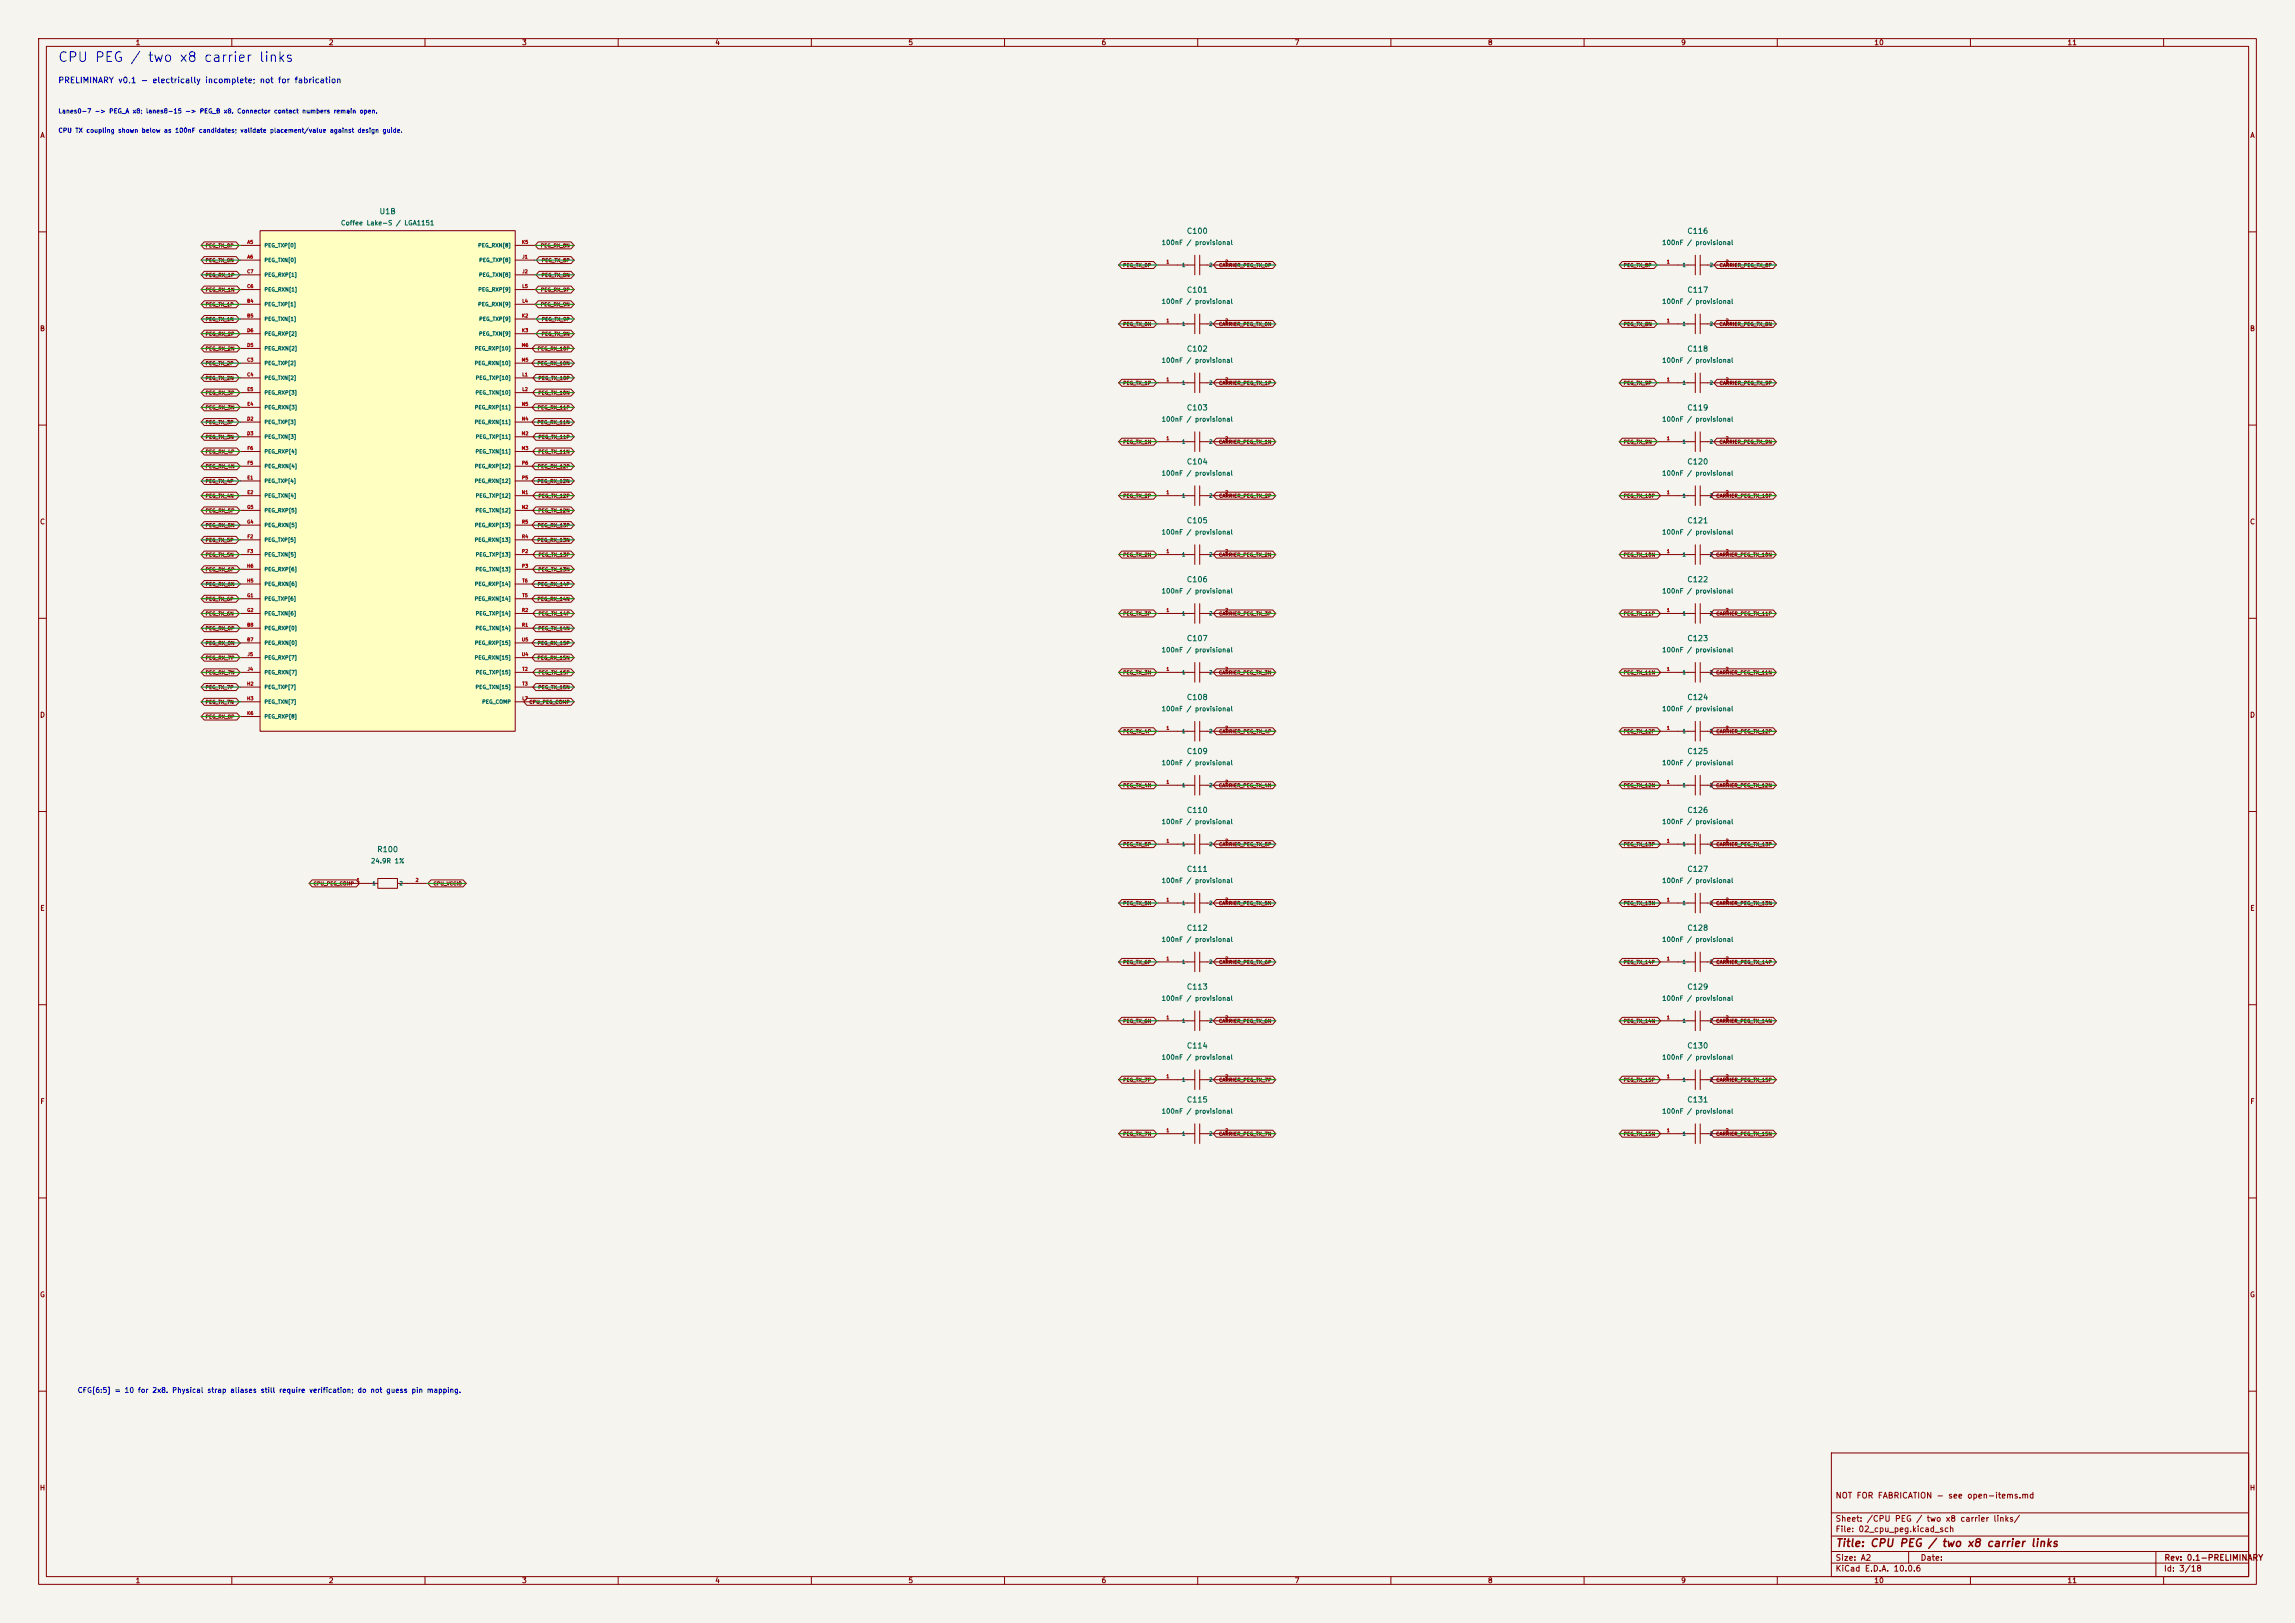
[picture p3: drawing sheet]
<svg xmlns="http://www.w3.org/2000/svg" width="594mm" height="420mm" viewBox="0 0 594 420" stroke-linecap="round" stroke-linejoin="round" font-family="sans-serif">
<defs><g id="words">
<text font-size="2.5" fill="#0000c2" x="14.9" y="16.7">CPU PEG / two x8 carrier links</text>
<text font-size="2" fill="#840000" x="475" y="400.8">Title: CPU PEG / two x8 carrier links</text>
<text font-size="1.5" fill="#0000c2" x="15" y="21.9">PRELIMINARY v0.1 - electrically incomplete; not for fabrication</text>
<g font-size="1.5" fill="#840000">
<text x="475" y="388.1">NOT FOR FABRICATION - see open-items.md</text>
<text x="475" y="394.1">Sheet: /CPU PEG / two x8 carrier links/</text>
<text x="475" y="396.8">File: 02_cpu_peg.kicad_sch</text>
<text x="475" y="407">KiCad E.D.A. 10.0.6</text>
<text x="475" y="404.2">Size: A2</text>
<text x="497" y="404.2">Date:</text>
<text x="560" y="407">Id: 3/18</text>
<text x="560.1" y="404.2">Rev: 0.1-PRELIMINARY</text>
</g>
<g font-size="1.4" fill="#006464">
<text x="98.1" y="55.8">U1B</text>
<text x="307" y="60.8">C100</text>
<text x="436.6" y="60.8">C116</text>
<text x="307" y="76.1">C101</text>
<text x="436.6" y="76.1">C117</text>
<text x="307" y="91.3">C102</text>
<text x="436.6" y="91.3">C118</text>
<text x="307" y="106.6">C103</text>
<text x="436.6" y="106.6">C119</text>
<text x="307" y="120.5">C104</text>
<text x="436.6" y="120.5">C120</text>
<text x="307" y="135.8">C105</text>
<text x="436.6" y="135.8">C121</text>
<text x="307" y="151">C106</text>
<text x="436.6" y="151">C122</text>
<text x="307" y="166.2">C107</text>
<text x="436.6" y="166.2">C123</text>
<text x="307" y="181.5">C108</text>
<text x="436.6" y="181.5">C124</text>
<text x="307" y="195.5">C109</text>
<text x="436.6" y="195.5">C125</text>
<text x="307" y="210.7">C110</text>
<text x="436.6" y="210.7">C126</text>
<text x="97.5" y="220.9">R100</text>
<text x="307" y="225.9">C111</text>
<text x="436.6" y="225.9">C127</text>
<text x="307" y="241.2">C112</text>
<text x="436.6" y="241.2">C128</text>
<text x="307" y="256.4">C113</text>
<text x="436.6" y="256.4">C129</text>
<text x="307" y="271.7">C114</text>
<text x="436.6" y="271.7">C130</text>
<text x="307" y="285.6">C115</text>
<text x="436.6" y="285.6">C131</text>
</g>
<g font-size="1.3" fill="#840000">
<text x="35" y="12">1</text>
<text x="85" y="12">2</text>
<text x="135" y="12">3</text>
<text x="185" y="12">4</text>
<text x="235" y="12">5</text>
<text x="285" y="12">6</text>
<text x="335" y="12">7</text>
<text x="385" y="12">8</text>
<text x="435" y="12">9</text>
<text x="485" y="12">10</text>
<text x="535" y="12">11</text>
<text x="10.3" y="36">A</text>
<text x="582.3" y="36">A</text>
<text x="10.2" y="86">B</text>
<text x="582.2" y="86">B</text>
<text x="10.2" y="136">C</text>
<text x="582.2" y="136">C</text>
<text x="10.2" y="186">D</text>
<text x="582.2" y="186">D</text>
<text x="10.3" y="236">E</text>
<text x="582.3" y="236">E</text>
<text x="10.3" y="286">F</text>
<text x="582.3" y="286">F</text>
<text x="10.2" y="336">G</text>
<text x="582.2" y="336">G</text>
<text x="10.2" y="386">H</text>
<text x="582.2" y="386">H</text>
<text x="35" y="410">1</text>
<text x="85" y="410">2</text>
<text x="135" y="410">3</text>
<text x="185" y="410">4</text>
<text x="235" y="410">5</text>
<text x="285" y="410">6</text>
<text x="335" y="410">7</text>
<text x="385" y="410">8</text>
<text x="435" y="410">9</text>
<text x="485" y="410">10</text>
<text x="535" y="410">11</text>
</g>
<text font-size="1.3" fill="#0000c2" x="20" y="360.7">CFG[6:5] = 10 for 2x8. Physical strap aliases still require verification; do not guess pin mapping.</text>
<g font-size="1.2" fill="#0000c2">
<text x="15" y="29.6">Lanes0-7 -&gt; PEG_A x8; lanes8-15 -&gt; PEG_B x8. Connector contact numbers remain open.</text>
<text x="15" y="34.6">CPU TX coupling shown below as 100nF candidates; validate placement/value against design guide.</text>
</g>
<g font-size="1.2" fill="#006464">
<text x="88.1" y="58.6">Coffee Lake-S / LGA1151</text>
<text x="300.5" y="63.7">100nF / provisional</text>
<text x="430.1" y="63.7">100nF / provisional</text>
<text x="300.5" y="78.9">100nF / provisional</text>
<text x="430.1" y="78.9">100nF / provisional</text>
<text x="300.5" y="94.2">100nF / provisional</text>
<text x="430.1" y="94.2">100nF / provisional</text>
<text x="300.5" y="109.4">100nF / provisional</text>
<text x="430.1" y="109.4">100nF / provisional</text>
<text x="300.5" y="123.4">100nF / provisional</text>
<text x="430.1" y="123.4">100nF / provisional</text>
<text x="300.5" y="138.6">100nF / provisional</text>
<text x="430.1" y="138.6">100nF / provisional</text>
<text x="300.5" y="153.9">100nF / provisional</text>
<text x="430.1" y="153.9">100nF / provisional</text>
<text x="300.5" y="169.1">100nF / provisional</text>
<text x="430.1" y="169.1">100nF / provisional</text>
<text x="300.5" y="184.3">100nF / provisional</text>
<text x="430.1" y="184.3">100nF / provisional</text>
<text x="300.5" y="198.3">100nF / provisional</text>
<text x="430.1" y="198.3">100nF / provisional</text>
<text x="300.5" y="213.5">100nF / provisional</text>
<text x="430.1" y="213.5">100nF / provisional</text>
<text x="95.9" y="223.7">24.9R 1%</text>
<text x="300.5" y="228.8">100nF / provisional</text>
<text x="430.1" y="228.8">100nF / provisional</text>
<text x="300.5" y="244">100nF / provisional</text>
<text x="430.1" y="244">100nF / provisional</text>
<text x="300.5" y="259.3">100nF / provisional</text>
<text x="430.1" y="259.3">100nF / provisional</text>
<text x="300.5" y="274.5">100nF / provisional</text>
<text x="430.1" y="274.5">100nF / provisional</text>
<text x="300.5" y="288.5">100nF / provisional</text>
<text x="430.1" y="288.5">100nF / provisional</text>
</g>
<g font-size="1" fill="#006464">
<text x="68.3" y="64.2">PEG_TXP[0]</text>
<text x="123.6" y="64.2">PEG_RXN[8]</text>
<text x="68.3" y="68">PEG_TXN[0]</text>
<text x="68.3" y="71.8">PEG_RXP[1]</text>
<text x="123.9" y="71.8">PEG_TXN[8]</text>
<text x="123.9" y="68">PEG_TXP[8]</text>
<text x="305.8" y="69.3">1</text>
<text x="312.8" y="69.3">2</text>
<text x="435.4" y="69.3">1</text>
<text x="442.4" y="69.3">2</text>
<text x="68.3" y="75.6">PEG_RXN[1]</text>
<text x="123.7" y="75.6">PEG_RXP[9]</text>
<text x="68.3" y="79.5">PEG_TXP[1]</text>
<text x="68.3" y="83.3">PEG_TXN[1]</text>
<text x="123.6" y="79.5">PEG_RXN[9]</text>
<text x="123.9" y="83.3">PEG_TXP[9]</text>
<text x="68.3" y="87.1">PEG_RXP[2]</text>
<text x="123.9" y="87.1">PEG_TXN[9]</text>
<text x="305.8" y="84.5">1</text>
<text x="312.8" y="84.5">2</text>
<text x="435.4" y="84.5">1</text>
<text x="442.4" y="84.5">2</text>
<text x="68.3" y="94.7">PEG_TXP[2]</text>
<text x="68.3" y="90.9">PEG_RXN[2]</text>
<text x="122.7" y="94.7">PEG_RXN[10]</text>
<text x="122.8" y="90.9">PEG_RXP[10]</text>
<text x="68.3" y="98.5">PEG_TXN[2]</text>
<text x="123" y="98.5">PEG_TXP[10]</text>
<text x="305.8" y="99.8">1</text>
<text x="312.8" y="99.8">2</text>
<text x="435.4" y="99.8">1</text>
<text x="442.4" y="99.8">2</text>
<text x="68.3" y="106.1">PEG_RXN[3]</text>
<text x="68.3" y="102.3">PEG_RXP[3]</text>
<text x="122.8" y="106.1">PEG_RXP[11]</text>
<text x="123" y="102.3">PEG_TXN[10]</text>
<text x="68.3" y="109.9">PEG_TXP[3]</text>
<text x="68.3" y="113.7">PEG_TXN[3]</text>
<text x="122.7" y="109.9">PEG_RXN[11]</text>
<text x="123" y="113.7">PEG_TXP[11]</text>
<text x="68.3" y="117.6">PEG_RXP[4]</text>
<text x="123" y="117.6">PEG_TXN[11]</text>
<text x="305.8" y="115">1</text>
<text x="312.8" y="115">2</text>
<text x="435.4" y="115">1</text>
<text x="442.4" y="115">2</text>
<text x="68.3" y="125.2">PEG_TXP[4]</text>
<text x="68.3" y="121.4">PEG_RXN[4]</text>
<text x="122.7" y="125.2">PEG_RXN[12]</text>
<text x="122.8" y="121.4">PEG_RXP[12]</text>
<text x="68.3" y="129">PEG_TXN[4]</text>
<text x="123" y="129">PEG_TXP[12]</text>
<text x="305.8" y="129">1</text>
<text x="312.8" y="129">2</text>
<text x="435.4" y="129">1</text>
<text x="442.4" y="129">2</text>
<text x="68.3" y="136.6">PEG_RXN[5]</text>
<text x="68.3" y="132.8">PEG_RXP[5]</text>
<text x="122.8" y="136.6">PEG_RXP[13]</text>
<text x="123" y="132.8">PEG_TXN[12]</text>
<text x="68.3" y="140.4">PEG_TXP[5]</text>
<text x="122.7" y="140.4">PEG_RXN[13]</text>
<text x="68.3" y="144.2">PEG_TXN[5]</text>
<text x="68.3" y="148">PEG_RXP[6]</text>
<text x="123" y="148">PEG_TXN[13]</text>
<text x="123" y="144.2">PEG_TXP[13]</text>
<text x="305.8" y="144.2">1</text>
<text x="312.8" y="144.2">2</text>
<text x="435.4" y="144.2">1</text>
<text x="442.4" y="144.2">2 CARRIER_PEG_TX_10N</text>
<text x="68.3" y="155.7">PEG_TXP[6]</text>
<text x="68.3" y="151.8">PEG_RXN[6]</text>
<text x="122.7" y="155.7">PEG_RXN[14]</text>
<text x="122.8" y="151.8">PEG_RXP[14]</text>
<text x="68.3" y="159.5">PEG_TXN[6]</text>
<text x="123" y="159.5">PEG_TXP[14]</text>
<text x="305.8" y="159.5">1</text>
<text x="312.8" y="159.5">2</text>
<text x="435.4" y="159.5">1</text>
<text x="442.4" y="159.5">2</text>
<text x="68.3" y="167.1">PEG_RXN[0]</text>
<text x="68.3" y="163.3">PEG_RXP[0]</text>
<text x="122.8" y="167.1">PEG_RXP[15]</text>
<text x="123" y="163.3">PEG_TXN[14]</text>
<text x="68.3" y="170.9">PEG_RXP[7]</text>
<text x="122.7" y="170.9">PEG_RXN[15]</text>
<text x="68.3" y="178.5">PEG_TXP[7]</text>
<text x="68.3" y="174.7">PEG_RXN[7]</text>
<text x="123" y="178.5">PEG_TXN[15]</text>
<text x="123" y="174.7">PEG_TXP[15]</text>
<text x="305.8" y="174.7">1</text>
<text x="312.8" y="174.7">2</text>
<text x="435.4" y="174.7">1</text>
<text x="442.4" y="174.7">2 CARRIER_PEG_TX_11N</text>
<text x="68.3" y="182.3">PEG_TXN[7]</text>
<text x="124.7" y="182.3">PEG_COMP</text>
<text x="68.3" y="186.1">PEG_RXP[8]</text>
<text x="305.8" y="189.9">1</text>
<text x="312.8" y="189.9">2</text>
<text x="435.4" y="189.9">1</text>
<text x="442.4" y="189.9">2</text>
<text x="305.8" y="203.9">1</text>
<text x="312.8" y="203.9">2</text>
<text x="435.4" y="203.9">1</text>
<text x="442.4" y="203.9">2 CARRIER_PEG_TX_12N</text>
<text x="305.8" y="219.2">1</text>
<text x="312.8" y="219.2">2</text>
<text x="435.4" y="219.2">1</text>
<text x="442.4" y="219.2">2</text>
<text x="96.3" y="229.3">1</text>
<text x="103.3" y="229.3">2</text>
<text x="305.8" y="234.4">1</text>
<text x="312.8" y="234.4">2</text>
<text x="435.4" y="234.4">1</text>
<text x="442.4" y="234.4">2 CARRIER_PEG_TX_13N</text>
<text x="305.8" y="249.6">1</text>
<text x="312.8" y="249.6">2</text>
<text x="435.4" y="249.6">1</text>
<text x="442.4" y="249.6">2</text>
<text x="305.8" y="264.9">1</text>
<text x="312.8" y="264.9">2</text>
<text x="435.4" y="264.9">1</text>
<text x="442.4" y="264.9">2 CARRIER_PEG_TX_14N</text>
<text x="305.8" y="280.1">1</text>
<text x="312.8" y="280.1">2</text>
<text x="435.4" y="280.1">1</text>
<text x="442.4" y="280.1">2</text>
<text x="305.8" y="294.1">1</text>
<text x="312.8" y="294.1">2</text>
<text x="435.4" y="294.1">1</text>
<text x="442.4" y="294.1">2 CARRIER_PEG_TX_15N</text>
</g>
<g font-size=".9" fill="#840000">
<text x="53.1" y="64.2">PEG_TX_0P</text>
<text x="139.8" y="64.2">PEG_RX_8N</text>
<text x="53.1" y="71.9">PEG_RX_1P</text>
<text x="53.1" y="68.1">PEG_TX_0N</text>
<text x="140.1" y="71.9">PEG_TX_8N</text>
<text x="140.1" y="68.1">PEG_TX_8P</text>
<text x="290.6" y="69.3">PEG_TX_0P</text>
<text x="315.4" y="69.3">CARRIER_PEG_TX_0P</text>
<text x="420.1" y="69.3">PEG_TX_8P</text>
<text x="445" y="69.3">CARRIER_PEG_TX_8P</text>
<text x="53.1" y="75.7">PEG_RX_1N</text>
<text x="139.9" y="75.7">PEG_RX_9P</text>
<text x="53.1" y="79.5">PEG_TX_1P</text>
<text x="53.1" y="83.3">PEG_TX_1N</text>
<text x="139.8" y="79.5">PEG_RX_9N</text>
<text x="140.1" y="83.3">PEG_TX_9P</text>
<text x="53.1" y="87.1">PEG_RX_2P</text>
<text x="140.1" y="87.1">PEG_TX_9N</text>
<text x="290.6" y="84.6">PEG_TX_0N</text>
<text x="315.4" y="84.6">CARRIER_PEG_TX_0N</text>
<text x="420.1" y="84.6">PEG_TX_8N</text>
<text x="444.9" y="84.6">CARRIER_PEG_TX_8N</text>
<text x="53.1" y="94.7">PEG_TX_2P</text>
<text x="53.1" y="90.9">PEG_RX_2N</text>
<text x="139" y="94.7">PEG_RX_10N</text>
<text x="139" y="90.9">PEG_RX_10P</text>
<text x="53.1" y="98.5">PEG_TX_2N</text>
<text x="139.2" y="98.5">PEG_TX_10P</text>
<text x="290.6" y="99.8">PEG_TX_1P</text>
<text x="315.4" y="99.8">CARRIER_PEG_TX_1P</text>
<text x="420.1" y="99.8">PEG_TX_9P</text>
<text x="445" y="99.8">CARRIER_PEG_TX_9P</text>
<text x="53.1" y="106.2">PEG_RX_3N</text>
<text x="53.1" y="102.3">PEG_RX_3P</text>
<text x="139" y="106.2">PEG_RX_11P</text>
<text x="139.2" y="102.3">PEG_TX_10N</text>
<text x="53.1" y="113.8">PEG_TX_3N</text>
<text x="53.1" y="110">PEG_TX_3P</text>
<text x="139" y="110">PEG_RX_11N</text>
<text x="139.2" y="113.8">PEG_TX_11P</text>
<text x="53.1" y="117.6">PEG_RX_4P</text>
<text x="139.2" y="117.6">PEG_TX_11N</text>
<text x="290.6" y="115">PEG_TX_1N</text>
<text x="315.4" y="115">CARRIER_PEG_TX_1N</text>
<text x="420.1" y="115">PEG_TX_9N</text>
<text x="444.9" y="115">CARRIER_PEG_TX_9N</text>
<text x="53.1" y="121.4">PEG_RX_4N</text>
<text x="53.1" y="125.2">PEG_TX_4P</text>
<text x="139" y="125.2">PEG_RX_12N</text>
<text x="139" y="121.4">PEG_RX_12P</text>
<text x="53.1" y="129">PEG_TX_4N</text>
<text x="139.2" y="129">PEG_TX_12P</text>
<text x="290.6" y="129">PEG_TX_2P</text>
<text x="315.4" y="129">CARRIER_PEG_TX_2P</text>
<text x="420.1" y="129">PEG_TX_10P</text>
<text x="444.1" y="129">CARRIER_PEG_TX_10P</text>
<text x="53.1" y="136.6">PEG_RX_5N</text>
<text x="53.1" y="132.8">PEG_RX_5P</text>
<text x="139" y="136.6">PEG_RX_13P</text>
<text x="139.2" y="132.8">PEG_TX_12N</text>
<text x="53.1" y="140.4">PEG_TX_5P</text>
<text x="139" y="140.4">PEG_RX_13N</text>
<text x="53.1" y="144.3">PEG_TX_5N</text>
<text x="53.1" y="148.1">PEG_RX_6P</text>
<text x="139.2" y="148.1">PEG_TX_13N</text>
<text x="139.2" y="144.3">PEG_TX_13P</text>
<text x="290.6" y="144.3">PEG_TX_2N</text>
<text x="315.4" y="144.3">CARRIER_PEG_TX_2N</text>
<text x="420.1" y="144.3">PEG_TX_10N</text>
<text x="53.1" y="151.9">PEG_RX_6N</text>
<text x="53.1" y="155.7">PEG_TX_6P</text>
<text x="139" y="155.7">PEG_RX_14N</text>
<text x="139" y="151.9">PEG_RX_14P</text>
<text x="53.1" y="159.5">PEG_TX_6N</text>
<text x="139.2" y="159.5">PEG_TX_14P</text>
<text x="290.6" y="159.5">PEG_TX_3P</text>
<text x="315.4" y="159.5">CARRIER_PEG_TX_3P</text>
<text x="420.1" y="159.5">PEG_TX_11P</text>
<text x="444.1" y="159.5">CARRIER_PEG_TX_11P</text>
<text x="53.1" y="163.3">PEG_RX_0P</text>
<text x="53.1" y="167.1">PEG_RX_0N</text>
<text x="139" y="167.1">PEG_RX_15P</text>
<text x="139.2" y="163.3">PEG_TX_14N</text>
<text x="53.1" y="170.9">PEG_RX_7P</text>
<text x="139" y="170.9">PEG_RX_15N</text>
<text x="53.1" y="174.7">PEG_RX_7N</text>
<text x="53.1" y="178.5">PEG_TX_7P</text>
<text x="139.2" y="178.5">PEG_TX_15N</text>
<text x="139.2" y="174.7">PEG_TX_15P</text>
<text x="290.6" y="174.7">PEG_TX_3N</text>
<text x="315.4" y="174.7">CARRIER_PEG_TX_3N</text>
<text x="420.1" y="174.7">PEG_TX_11N</text>
<text x="53.1" y="182.4">PEG_TX_7N</text>
<text x="136.9" y="182.4">CPU_PEG_COMP</text>
<text x="53.1" y="186.2">PEG_RX_8P</text>
<text x="290.6" y="190">PEG_TX_4P</text>
<text x="315.4" y="190">CARRIER_PEG_TX_4P</text>
<text x="420.1" y="190">PEG_TX_12P</text>
<text x="444.1" y="190">CARRIER_PEG_TX_12P</text>
<text x="290.6" y="203.9">PEG_TX_4N</text>
<text x="315.4" y="203.9">CARRIER_PEG_TX_4N</text>
<text x="420.1" y="203.9">PEG_TX_12N</text>
<text x="290.6" y="219.2">PEG_TX_5P</text>
<text x="315.4" y="219.2">CARRIER_PEG_TX_5P</text>
<text x="420.1" y="219.2">PEG_TX_13P</text>
<text x="444.1" y="219.2">CARRIER_PEG_TX_13P</text>
<text x="81" y="229.3">CPU_PEG_COMP</text>
<text x="112.1" y="229.3">CPU_VCCIO</text>
<text x="290.6" y="234.4">PEG_TX_5N</text>
<text x="315.4" y="234.4">CARRIER_PEG_TX_5N</text>
<text x="420.1" y="234.4">PEG_TX_13N</text>
<text x="290.6" y="249.7">PEG_TX_6P</text>
<text x="315.4" y="249.7">CARRIER_PEG_TX_6P</text>
<text x="420.1" y="249.7">PEG_TX_14P</text>
<text x="444.1" y="249.7">CARRIER_PEG_TX_14P</text>
<text x="290.6" y="264.9">PEG_TX_6N</text>
<text x="315.4" y="264.9">CARRIER_PEG_TX_6N</text>
<text x="420.1" y="264.9">PEG_TX_14N</text>
<text x="290.6" y="280.1">PEG_TX_7P</text>
<text x="315.4" y="280.1">CARRIER_PEG_TX_7P</text>
<text x="420.1" y="280.1">PEG_TX_15P</text>
<text x="444.1" y="280.1">CARRIER_PEG_TX_15P</text>
<text x="290.6" y="294.1">PEG_TX_7N</text>
<text x="315.4" y="294.1">CARRIER_PEG_TX_7N</text>
<text x="420.1" y="294.1">PEG_TX_15N</text>
</g>
<g font-size=".9" fill="#a90000">
<text x="63.9" y="63.3">A5</text>
<text x="135" y="63.3">K5</text>
<text x="63.9" y="70.9">C7</text>
<text x="63.9" y="67.1">A6</text>
<text x="135.1" y="67.1">J1</text>
<text x="135.1" y="70.9">J2</text>
<text x="301.8" y="68.4">1</text>
<text x="317" y="68.4">2</text>
<text x="431.3" y="68.4">1</text>
<text x="446.6" y="68.4">2</text>
<text x="63.9" y="74.7">C6</text>
<text x="135.1" y="74.7">L5</text>
<text x="63.9" y="78.5">B4</text>
<text x="63.9" y="82.3">B5</text>
<text x="135" y="82.3">K2</text>
<text x="135.1" y="78.5">L4</text>
<text x="301.8" y="83.6">1</text>
<text x="317" y="83.6">2</text>
<text x="431.3" y="83.6">1</text>
<text x="446.6" y="83.6">2</text>
<text x="63.9" y="90">D5</text>
<text x="63.9" y="86.1">D6</text>
<text x="134.9" y="90">M6</text>
<text x="135" y="86.1">K3</text>
<text x="63.9" y="93.8">C3</text>
<text x="134.9" y="93.8">M5</text>
<text x="63.9" y="97.6">C4</text>
<text x="63.9" y="101.4">E5</text>
<text x="135.1" y="97.6">L1</text>
<text x="135.1" y="101.4">L2</text>
<text x="301.8" y="98.8">1</text>
<text x="317" y="98.8">2</text>
<text x="431.3" y="98.8">1</text>
<text x="446.6" y="98.8">2</text>
<text x="63.9" y="105.2">E4</text>
<text x="135" y="105.2">N5</text>
<text x="63.9" y="109">D2</text>
<text x="63.9" y="112.8">D3</text>
<text x="134.9" y="112.8">M2</text>
<text x="135" y="109">N4</text>
<text x="63.9" y="116.6">F6</text>
<text x="134.9" y="116.6">M3</text>
<text x="301.8" y="114.1">1</text>
<text x="317" y="114.1">2</text>
<text x="431.3" y="114.1">1</text>
<text x="446.6" y="114.1">2</text>
<text x="63.9" y="124.2">E1</text>
<text x="63.9" y="120.4">F5</text>
<text x="135" y="124.2">P5</text>
<text x="135" y="120.4">P6</text>
<text x="63.9" y="131.9">G5</text>
<text x="63.9" y="128.1">E2</text>
<text x="135" y="128.1">N1</text>
<text x="135" y="131.9">N2</text>
<text x="301.8" y="128.1">1</text>
<text x="317" y="128.1">2</text>
<text x="431.3" y="128.1">1</text>
<text x="446.6" y="128.1">2</text>
<text x="63.9" y="135.7">G4</text>
<text x="135" y="135.7">R5</text>
<text x="63.9" y="139.5">F2</text>
<text x="63.9" y="143.3">F3</text>
<text x="135" y="143.3">P2</text>
<text x="135" y="139.5">R4</text>
<text x="301.8" y="143.3">1</text>
<text x="317" y="143.3">2</text>
<text x="431.3" y="143.3">1</text>
<text x="446.6" y="143.3">2</text>
<text x="63.8" y="147.1">H6</text>
<text x="135" y="147.1">P3</text>
<text x="63.8" y="150.9">H5</text>
<text x="63.9" y="154.7">G1</text>
<text x="135.1" y="154.7">T5</text>
<text x="135.1" y="150.9">T6</text>
<text x="63.9" y="158.5">G2</text>
<text x="135" y="158.5">R2</text>
<text x="301.8" y="158.5">1</text>
<text x="317" y="158.5">2</text>
<text x="431.3" y="158.5">1</text>
<text x="446.6" y="158.5">2</text>
<text x="63.9" y="166.2">B7</text>
<text x="63.9" y="162.3">B8</text>
<text x="135" y="166.2">U5</text>
<text x="135" y="162.3">R1</text>
<text x="64" y="173.8">J4</text>
<text x="64" y="170">J5</text>
<text x="135" y="170">U4</text>
<text x="135.1" y="173.8">T2</text>
<text x="301.8" y="173.8">1</text>
<text x="317" y="173.8">2</text>
<text x="431.3" y="173.8">1</text>
<text x="446.6" y="173.8">2</text>
<text x="63.8" y="177.6">H2</text>
<text x="135.1" y="177.6">T3</text>
<text x="63.8" y="181.4">H3</text>
<text x="63.9" y="185.2">K6</text>
<text x="135.1" y="181.4">L7</text>
<text x="301.8" y="189">1</text>
<text x="317" y="189">2</text>
<text x="431.3" y="189">1</text>
<text x="446.6" y="189">2</text>
<text x="301.8" y="203">1</text>
<text x="317" y="203">2</text>
<text x="431.3" y="203">1</text>
<text x="446.6" y="203">2</text>
<text x="301.8" y="218.2">1</text>
<text x="317" y="218.2">2</text>
<text x="431.3" y="218.2">1</text>
<text x="446.6" y="218.2">2</text>
<text x="92.2" y="228.4">1</text>
<text x="107.5" y="228.4">2</text>
<text x="301.8" y="233.5">1</text>
<text x="317" y="233.5">2</text>
<text x="431.3" y="233.5">1</text>
<text x="446.6" y="233.5">2</text>
<text x="301.8" y="248.7">1</text>
<text x="317" y="248.7">2</text>
<text x="431.3" y="248.7">1</text>
<text x="446.6" y="248.7">2</text>
<text x="301.8" y="263.9">1</text>
<text x="317" y="263.9">2</text>
<text x="431.3" y="263.9">1</text>
<text x="446.6" y="263.9">2</text>
<text x="301.8" y="279.2">1</text>
<text x="317" y="279.2">2</text>
<text x="431.3" y="279.2">1</text>
<text x="446.6" y="279.2">2</text>
<text x="301.8" y="293.2">1</text>
<text x="317" y="293.2">2</text>
<text x="431.3" y="293.2">1</text>
<text x="446.6" y="293.2">2</text>
</g>
</g></defs>
<path d="M0 0h594v420h-594z" fill="#f5f4ef" stroke="#f5f4ef" stroke-width=".26"/>
<g fill="none" stroke="#840000" stroke-width=".26">
<path d="M10 10h574v400h-574zM12 12h570v396h-570zM60 10v2M110 10v2M160 10v2M210 10v2M260 10v2M310 10v2M360 10v2M410 10v2M460 10v2M510 10v2"/>
<path d="M560 10v2M10 60h2M299.7 68.6h9.5M309.2 66v5.1M310.5 68.6h9.5M310.5 66v5.1M429.3 68.6h9.5M438.8 66v5.1M440.1 66v5.1M440.1 68.6h9.5M582 60h2M299.7 83.8h9.5"/>
<path d="M299.7 99.1h9.5M309.2 81.3v5.1M309.2 96.5v5.1M310.5 83.8h9.5M310.5 81.3v5.1M310.5 96.5v5.1M310.5 99.1h9.5M429.3 83.8h9.5M438.8 81.3v5.1M440.1 81.3v5.1M440.1 83.8h9.5M10 110h2"/>
<path d="M299.7 114.3h9.5M309.2 111.8v5M310.5 111.8v5M310.5 114.3h9.5M582 110h2M299.7 128.3h9.5M309.2 125.7v5.1M310.5 125.7v5.1M310.5 128.3h9.5M299.7 143.5h9.5M299.7 158.8h9.5M309.2 141v5.1"/>
<path d="M309.2 156.2v5.1M310.5 141v5.1M310.5 156.2v5.1M310.5 143.5h9.5M310.5 158.8h9.5M10 160h2M299.7 174h9.5M309.2 171.5v5M310.5 171.5v5M310.5 174h9.5M582 160h2M299.7 189.2h9.5"/>
<path d="M309.2 186.7v5.1M310.5 186.7v5.1M310.5 189.2h9.5M10 210h2M299.7 203.2h9.5M299.7 218.4h9.5M309.2 200.7v5M309.2 215.9v5.1M310.5 200.7v5M310.5 215.9v5.1M310.5 203.2h9.5M310.5 218.4h9.5"/>
<path d="M429.3 218.4h9.5M438.8 215.9v5.1M440.1 215.9v5.1M440.1 218.4h9.5M582 210h2M299.7 233.7h9.5M309.2 231.1v5.1M310.5 231.1v5.1M310.5 233.7h9.5M429.3 233.7h9.5M438.8 231.1v5.1M440.1 231.1v5.1"/>
<path d="M440.1 233.7h9.5M299.7 248.9h9.5M309.2 246.4v5.1M310.5 246.4v5.1M310.5 248.9h9.5M429.3 248.9h9.5M438.8 246.4v5.1M440.1 246.4v5.1M440.1 248.9h9.5M10 260h2M299.7 264.2h9.5M299.7 279.4h9.5"/>
<path d="M309.2 261.6v5.1M309.2 276.9v5M310.5 264.2h9.5M310.5 261.6v5.1M310.5 276.9v5M310.5 279.4h9.5M429.3 264.2h9.5M429.3 279.4h9.5M438.8 261.6v5.1M438.8 276.9v5M440.1 264.2h9.5M440.1 261.6v5.1"/>
<path d="M440.1 276.9v5M440.1 279.4h9.5M582 260h2M299.7 293.4h9.5M309.2 290.8v5.1M310.5 293.4h9.5M310.5 290.8v5.1M429.3 293.4h9.5M438.8 290.8v5.1M440.1 290.8v5.1M440.1 293.4h9.5M10 310h2"/>
<path d="M582 310h2M10 360h2M474 376h108v32h-108zM582 360h2M474 397.5h108M474 391.5h108M60 408v2M110 408v2M160 408v2M210 408v2M260 408v2M310 408v2"/>
<path d="M360 408v2M410 408v2M460 408v2M474 404.5h108M474 401.5h108M494 401.5v3M510 408v2M558 401.5v6.5M560 408v2"/>
</g>
<path d="M67.3 59.7h66v129.5h-66z" fill="#ffffc2"/>
<g fill="none" stroke="#840000" stroke-width=".26">
<path d="M67.3 59.7h66v129.5h-66zM52.9 70.2h8.4l.8 .9-.8 .9h-8.4l-.8-.9zM52.9 77.8h8.2l.8 .9-.8 .9h-8.2l-.8-.9zM52.9 66.4h8.2l.8 .9-.8 .9h-8.2l-.8-.9zM52.9 74h8.4l.8 .9-.8 .9h-8.4l-.8-.9zM52.9 62.6h8.2l.8 .9-.8 .9h-8.2l-.8-.9zM62.2 63.5h5.1M62.2 67.3h5.1M62.2 78.7h5.1M62.2 74.9h5.1M62.2 71.1h5.1M133.3 63.5h5.1"/>
<path d="M133.3 67.3h5.1M133.3 78.7h5.1M133.3 74.9h5.1M133.3 71.1h5.1M139.3 77.8h8.5l.8 .9-.8 .9h-8.5l-.8-.9zM139.3 62.6h8.5l.8 .9-.8 .9h-8.5l-.8-.9zM139.4 74h8.4l.8 .9-.8 .9h-8.4l-.8-.9zM139.5 70.2h8.3l.8 .9-.8 .9h-8.3l-.8-.9zM139.6 66.4h8.2l.8 .9-.8 .9h-8.2l-.8-.9zM290.3 67.7h8.3l.8 .9-.8 .9h-8.3l-.7-.9zM314.9 67.7h14.5l.8 .9-.8 .9h-14.5l-.8-.9zM419.9 67.7h8.2l.8 .9-.8 .9h-8.2l-.8-.9z"/>
<path d="M444.4 67.7h14.6l.7 .9-.7 .9h-14.6l-.8-.9zM52.9 85.5h8.4l.8 .9-.8 .9h-8.4l-.8-.9zM52.9 81.6h8.2l.8 1-.8 .9h-8.2l-.8-.9zM52.9 96.9h8.2l.8 .9-.8 .9h-8.2l-.8-.9zM52.9 93.1h8.2l.8 .9-.8 .9h-8.2l-.8-.9zM52.9 89.3h8.4l.8 .9-.8 .9h-8.4l-.8-.9zM62.2 82.6h5.1M62.2 94h5.1M62.2 97.8h5.1M62.2 90.2h5.1M62.2 86.4h5.1M133.3 82.6h5.1"/>
<path d="M133.3 94h5.1M133.3 97.8h5.1M133.3 90.2h5.1M133.3 86.4h5.1M138.5 93.1h9.3l.8 .9-.8 .9h-9.3l-.8-.9zM138.5 89.3h9.3l.8 .9-.8 .9h-9.3l-.8-.9zM138.7 96.9h9.1l.8 .9-.8 .9h-9.1l-.8-.9zM139.5 85.5h8.3l.8 .9-.8 .9h-8.3l-.8-.9zM139.6 81.6h8.2l.8 1-.8 .9h-8.2l-.8-.9zM290.3 82.9h8.3l.8 .9-.8 .9h-8.3l-.7-.9zM290.3 98.2h8.3l.8 .9-.8 .9h-8.3l-.7-.9zM314.8 82.9h14.6l.8 .9-.8 .9h-14.6l-.7-.9z"/>
<path d="M314.9 98.2h14.5l.8 .9-.8 .9h-14.5l-.8-.9zM419.9 82.9h8.3l.7 .9-.7 .9h-8.3l-.8-.9zM419.9 98.2h8.2l.8 .9-.8 .9h-8.2l-.8-.9zM429.3 99.1h9.5M438.8 96.5v5.1M440.1 96.5v5.1M440.1 99.1h9.5M444.4 82.9h14.6l.7 .9-.7 .9h-14.6l-.8-.9zM444.4 98.2h14.6l.7 .9-.7 .9h-14.6l-.8-.9zM52.9 119.7h8.4l.8 1-.8 .9h-8.4l-.8-.9zM52.9 115.9h8.4l.8 .9-.8 .9h-8.4l-.8-.9zM52.9 112.1h8.2l.8 .9-.8 .9h-8.2l-.8-.9z"/>
<path d="M52.9 108.3h8.2l.8 .9-.8 .9h-8.2l-.8-.9zM52.9 104.5h8.4l.8 .9-.8 .9h-8.4l-.8-.9zM52.9 100.7h8.4l.8 .9-.8 .9h-8.4l-.8-.9zM62.2 109.2h5.1M62.2 113h5.1M62.2 105.4h5.1M62.2 101.6h5.1M62.2 116.8h5.1M133.3 109.2h5.1M133.3 113h5.1M133.3 105.4h5.1M133.3 101.6h5.1"/>
<path d="M133.3 116.8h5.1M138.5 108.3h9.3l.8 .9-.8 .9h-9.3l-.8-.9zM138.5 104.5h9.3l.8 .9-.8 .9h-9.3l-.8-.9zM138.5 119.7h9.3l.8 1-.8 .9h-9.3l-.8-.9zM138.7 100.7h9.1l.8 .9-.8 .9h-9.1l-.8-.9zM138.7 115.9h9.1l.8 .9-.8 .9h-9.1l-.8-.9zM138.7 112.1h9.1l.8 .9-.8 .9h-9.1l-.8-.9zM290.3 113.4h8.3l.8 .9-.8 .9h-8.3l-.7-.9zM314.8 113.4h14.6l.8 .9-.8 .9h-14.6l-.7-.9zM419.9 113.4h8.3l.7 .9-.7 .9h-8.3l-.8-.9zM429.3 114.3h9.5M438.8 111.8v5"/>
<path d="M440.1 111.8v5M440.1 114.3h9.5M444.4 113.4h14.6l.7 .9-.7 .9h-14.6l-.8-.9zM52.9 135h8.4l.8 .9-.8 .9h-8.4l-.8-.9zM52.9 138.8h8.2l.8 .9-.8 .9h-8.2l-.8-.9zM52.9 131.2h8.4l.8 .9-.8 .9h-8.4l-.8-.9zM52.9 123.6h8.2l.8 .9-.8 .9h-8.2l-.8-.9zM52.9 127.4h8.2l.8 .9-.8 .9h-8.2l-.8-.9zM62.2 124.5h5.1M62.2 128.3h5.1M62.2 139.7h5.1M62.2 120.7h5.1"/>
<path d="M62.2 135.9h5.1M62.2 132.1h5.1M133.3 124.5h5.1M133.3 128.3h5.1M133.3 139.7h5.1M133.3 120.7h5.1M133.3 135.9h5.1M133.3 132.1h5.1M138.5 123.6h9.3l.8 .9-.8 .9h-9.3l-.8-.9zM138.5 138.8h9.3l.8 .9-.8 .9h-9.3l-.8-.9zM138.5 135h9.3l.8 .9-.8 .9h-9.3l-.8-.9zM138.7 131.2h9.1l.8 .9-.8 .9h-9.1l-.8-.9z"/>
<path d="M138.7 127.4h9.1l.8 .9-.8 .9h-9.1l-.8-.9zM290.3 127.4h8.3l.8 .9-.8 .9h-8.3l-.7-.9zM314.9 127.4h14.5l.8 .9-.8 .9h-14.5l-.8-.9zM419.9 127.4h9.1l.8 .9-.8 .9h-9.1l-.8-.9zM429.3 128.3h9.5M438.8 125.7v5.1M440.1 128.3h9.5M440.1 125.7v5.1M443.6 127.4h15.4l.7 .9-.7 .9h-15.4l-.8-.9zM52.9 142.6h8.2l.8 .9-.8 .9h-8.2l-.8-.9zM52.9 146.4h8.4l.8 .9-.8 .9h-8.4l-.8-.9zM52.9 150.2h8.4l.8 .9-.8 .9h-8.4l-.8-.9z"/>
<path d="M52.9 157.8h8.2l.8 1-.8 .9h-8.2l-.8-.9zM52.9 154h8.2l.8 .9-.8 .9h-8.2l-.8-.9zM62.2 143.5h5.1M62.2 154.9h5.1M62.2 158.8h5.1M62.2 151.1h5.1M62.2 147.3h5.1M133.3 143.5h5.1M133.3 154.9h5.1M133.3 158.8h5.1M133.3 151.1h5.1M133.3 147.3h5.1"/>
<path d="M138.5 154h9.3l.8 .9-.8 .9h-9.3l-.8-.9zM138.5 150.2h9.3l.8 .9-.8 .9h-9.3l-.8-.9zM138.7 146.4h9.1l.8 .9-.8 .9h-9.1l-.8-.9zM138.7 142.6h9.1l.8 .9-.8 .9h-9.1l-.8-.9zM138.7 157.8h9.1l.8 1-.8 .9h-9.1l-.8-.9zM290.3 142.6h8.3l.8 .9-.8 .9h-8.3l-.7-.9zM290.3 157.8h8.3l.8 1-.8 .9h-8.3l-.7-.9zM314.8 142.6h14.6l.8 .9-.8 .9h-14.6l-.7-.9zM314.9 157.8h14.5l.8 1-.8 .9h-14.5l-.8-.9zM419.9 142.6h9.1l.8 .9-.8 .9h-9.1l-.8-.9zM419.9 157.8h9.1l.8 1-.8 .9h-9.1l-.8-.9zM429.3 143.5h9.5"/>
<path d="M429.3 158.8h9.5M438.8 141v5.1M438.8 156.2v5.1M440.1 143.5h9.5M440.1 158.8h9.5M440.1 141v5.1M440.1 156.2v5.1M443.5 142.6h15.5l.7 .9-.7 .9h-15.5l-.8-.9zM443.6 157.8h15.4l.7 1-.7 .9h-15.4l-.8-.9zM52.9 161.7h8.4l.8 .9-.8 .9h-8.4l-.8-.9zM52.9 165.5h8.4l.8 .9-.8 .9h-8.4l-.8-.9zM52.9 169.3h8.4l.8 .9-.8 .9h-8.4l-.8-.9z"/>
<path d="M52.9 173.1h8.4l.8 .9-.8 .9h-8.4l-.8-.9zM52.9 176.9h8.2l.8 .9-.8 .9h-8.2l-.8-.9zM62.2 166.4h5.1M62.2 162.6h5.1M62.2 177.8h5.1M62.2 174h5.1M62.2 170.2h5.1M133.3 166.4h5.1M133.3 162.6h5.1M133.3 177.8h5.1M133.3 174h5.1M133.3 170.2h5.1"/>
<path d="M138.5 169.3h9.3l.8 .9-.8 .9h-9.3l-.8-.9zM138.5 165.5h9.3l.8 .9-.8 .9h-9.3l-.8-.9zM138.7 176.9h9.1l.8 .9-.8 .9h-9.1l-.8-.9zM138.7 161.7h9.1l.8 .9-.8 .9h-9.1l-.8-.9zM138.7 173.1h9.1l.8 .9-.8 .9h-9.1l-.8-.9zM290.3 173.1h8.3l.8 .9-.8 .9h-8.3l-.7-.9zM314.8 173.1h14.6l.8 .9-.8 .9h-14.6l-.7-.9zM419.9 173.1h9.1l.8 .9-.8 .9h-9.1l-.8-.9zM429.3 174h9.5M438.8 171.5v5M440.1 174h9.5M440.1 171.5v5"/>
<path d="M443.5 173.1h15.5l.7 .9-.7 .9h-15.5l-.8-.9zM52.9 184.5h8.4l.8 .9-.8 .9h-8.4l-.8-.9zM52.9 180.7h8.2l.8 .9-.8 .9h-8.2l-.8-.9zM62.2 181.6h5.1M62.2 185.4h5.1M133.3 181.6h5.1M136.4 180.7h11.4l.8 .9-.8 .9h-11.4l-.8-.9zM290.3 188.3h8.3l.8 .9-.8 .9h-8.3l-.7-.9zM314.9 188.3h14.5l.8 .9-.8 .9h-14.5l-.8-.9zM419.9 188.3h9.1l.8 .9-.8 .9h-9.1l-.8-.9zM429.3 189.2h9.5M438.8 186.7v5.1"/>
<path d="M440.1 186.7v5.1M440.1 189.2h9.5M443.6 188.3h15.4l.7 .9-.7 .9h-15.4l-.8-.9zM290.3 202.3h8.3l.8 .9-.8 .9h-8.3l-.7-.9zM290.3 217.5h8.3l.8 .9-.8 .9h-8.3l-.7-.9zM314.8 202.3h14.6l.8 .9-.8 .9h-14.6l-.7-.9zM314.9 217.5h14.5l.8 .9-.8 .9h-14.5l-.8-.9zM419.9 217.5h9.1l.8 .9-.8 .9h-9.1l-.8-.9zM419.9 202.3h9.1l.8 .9-.8 .9h-9.1l-.8-.9zM429.3 203.2h9.5M438.8 200.7v5M440.1 200.7v5"/>
<path d="M440.1 203.2h9.5M443.5 202.3h15.5l.7 .9-.7 .9h-15.5l-.8-.9zM443.6 217.5h15.4l.7 .9-.7 .9h-15.4l-.8-.9zM80.8 227.7h11.4l.8 .9-.8 .9h-11.4l-.8-.9zM90.2 228.6h7.6M97.8 227.3h5.1v2.6h-5.1zM102.9 228.6h7.6M111.5 227.7h8.4l.7 .9-.7 .9h-8.4l-.7-.9zM290.3 232.8h8.3l.8 .9-.8 .9h-8.3l-.7-.9zM314.8 232.8h14.6l.8 .9-.8 .9h-14.6l-.7-.9zM419.9 232.8h9.1l.8 .9-.8 .9h-9.1l-.8-.9zM443.5 232.8h15.5l.7 .9-.7 .9h-15.5l-.8-.9z"/>
<path d="M290.3 248h8.3l.8 .9-.8 .9h-8.3l-.7-.9zM314.9 248h14.5l.8 .9-.8 .9h-14.5l-.8-.9zM419.9 248h9.1l.8 .9-.8 .9h-9.1l-.8-.9zM443.6 248h15.4l.7 .9-.7 .9h-15.4l-.8-.9zM290.3 263.3h8.3l.8 .9-.8 .9h-8.3l-.7-.9zM290.3 278.5h8.3l.8 .9-.8 .9h-8.3l-.7-.9zM314.8 263.3h14.6l.8 .9-.8 .9h-14.6l-.7-.9zM314.9 278.5h14.5l.8 .9-.8 .9h-14.5l-.8-.9zM419.9 278.5h9.1l.8 .9-.8 .9h-9.1l-.8-.9zM419.9 263.3h9.1l.8 .9-.8 .9h-9.1l-.8-.9zM443.5 263.3h15.5l.7 .9-.7 .9h-15.5l-.8-.9zM443.6 278.5h15.4l.7 .9-.7 .9h-15.4l-.8-.9z"/>
<path d="M290.3 292.5h8.3l.8 .9-.8 .9h-8.3l-.7-.9zM314.8 292.5h14.6l.8 .9-.8 .9h-14.6l-.7-.9zM419.9 292.5h9.1l.8 .9-.8 .9h-9.1l-.8-.9zM443.5 292.5h15.5l.7 .9-.7 .9h-15.5l-.8-.9z"/>
</g>
<g fill="none" stroke="#009600" stroke-width=".26">
<path d="M52.1 78.7h10.1M52.1 74.9h10.1M52.1 71.1h10.1M52.1 67.3h10.1M52.1 63.5h10.1M138.4 78.7h10.2M138.4 74.9h10.2M138.4 71.1h10.2M138.4 67.3h10.2M138.4 63.5h10.2M289.6 68.6h10.1M320 68.6h10.2"/>
<path d="M419.1 68.6h10.2M449.6 68.6h10.1M52.1 97.8h10.1M52.1 86.4h10.1M52.1 90.2h10.1M52.1 94h10.1M52.1 82.6h10.1M138.4 97.8h10.2M138.4 86.4h10.2M138.4 90.2h10.2M138.4 94h10.2M138.4 82.6h10.2"/>
<path d="M289.6 99.1h10.1M289.6 83.8h10.1M320 99.1h10.2M320 83.8h10.2M419.1 99.1h10.2M419.1 83.8h10.2M449.6 99.1h10.1M449.6 83.8h10.1M52.1 101.6h10.1M52.1 105.4h10.1M52.1 109.2h10.1M52.1 113h10.1"/>
<path d="M52.1 116.8h10.1M138.4 101.6h10.2M138.4 105.4h10.2M138.4 109.2h10.2M138.4 113h10.2M138.4 116.8h10.2M289.6 114.3h10.1M320 114.3h10.2M419.1 114.3h10.2M449.6 114.3h10.1M52.1 128.3h10.1M52.1 120.7h10.1"/>
<path d="M52.1 139.7h10.1M52.1 124.5h10.1M52.1 132.1h10.1M52.1 135.9h10.1M138.4 128.3h10.2M138.4 120.7h10.2M138.4 139.7h10.2M138.4 124.5h10.2M138.4 132.1h10.2M138.4 135.9h10.2M289.6 128.3h10.1M320 128.3h10.2"/>
<path d="M419.1 128.3h10.2M449.6 128.3h10.1M52.1 151.1h10.1M52.1 143.5h10.1M52.1 147.3h10.1M52.1 158.8h10.1M52.1 154.9h10.1M138.4 151.1h10.2M138.4 143.5h10.2M138.4 147.3h10.2M138.4 158.8h10.2M138.4 154.9h10.2"/>
<path d="M289.6 143.5h10.1M289.6 158.8h10.1M320 143.5h10.2M320 158.8h10.2M419.1 143.5h10.2M419.1 158.8h10.2M449.6 143.5h10.1M449.6 158.8h10.1M52.1 174h10.1M52.1 170.2h10.1M52.1 162.6h10.1M52.1 177.8h10.1"/>
<path d="M52.1 166.4h10.1M138.4 174h10.2M138.4 170.2h10.2M138.4 162.6h10.2M138.4 177.8h10.2M138.4 166.4h10.2M289.6 174h10.1M320 174h10.2M419.1 174h10.2M449.6 174h10.1M52.1 181.6h10.1M52.1 185.4h10.1"/>
<path d="M138.4 181.6h10.2M289.6 189.2h10.1M320 189.2h10.2M419.1 189.2h10.2M449.6 189.2h10.1M289.6 203.2h10.1M289.6 218.4h10.1M320 203.2h10.2M320 218.4h10.2M419.1 203.2h10.2M419.1 218.4h10.2M449.6 203.2h10.1"/>
<path d="M449.6 218.4h10.1M80 228.6h10.2M110.5 228.6h10.1M289.6 233.7h10.1M320 233.7h10.2M419.1 233.7h10.2M449.6 233.7h10.1M289.6 248.9h10.1M320 248.9h10.2M419.1 248.9h10.2M449.6 248.9h10.1M289.6 264.2h10.1"/>
<path d="M289.6 279.4h10.1M320 264.2h10.2M320 279.4h10.2M419.1 264.2h10.2M419.1 279.4h10.2M449.6 264.2h10.1M449.6 279.4h10.1M289.6 293.4h10.1M320 293.4h10.2M419.1 293.4h10.2M449.6 293.4h10.1"/>
</g>
<use href="#words"/>
</svg>
